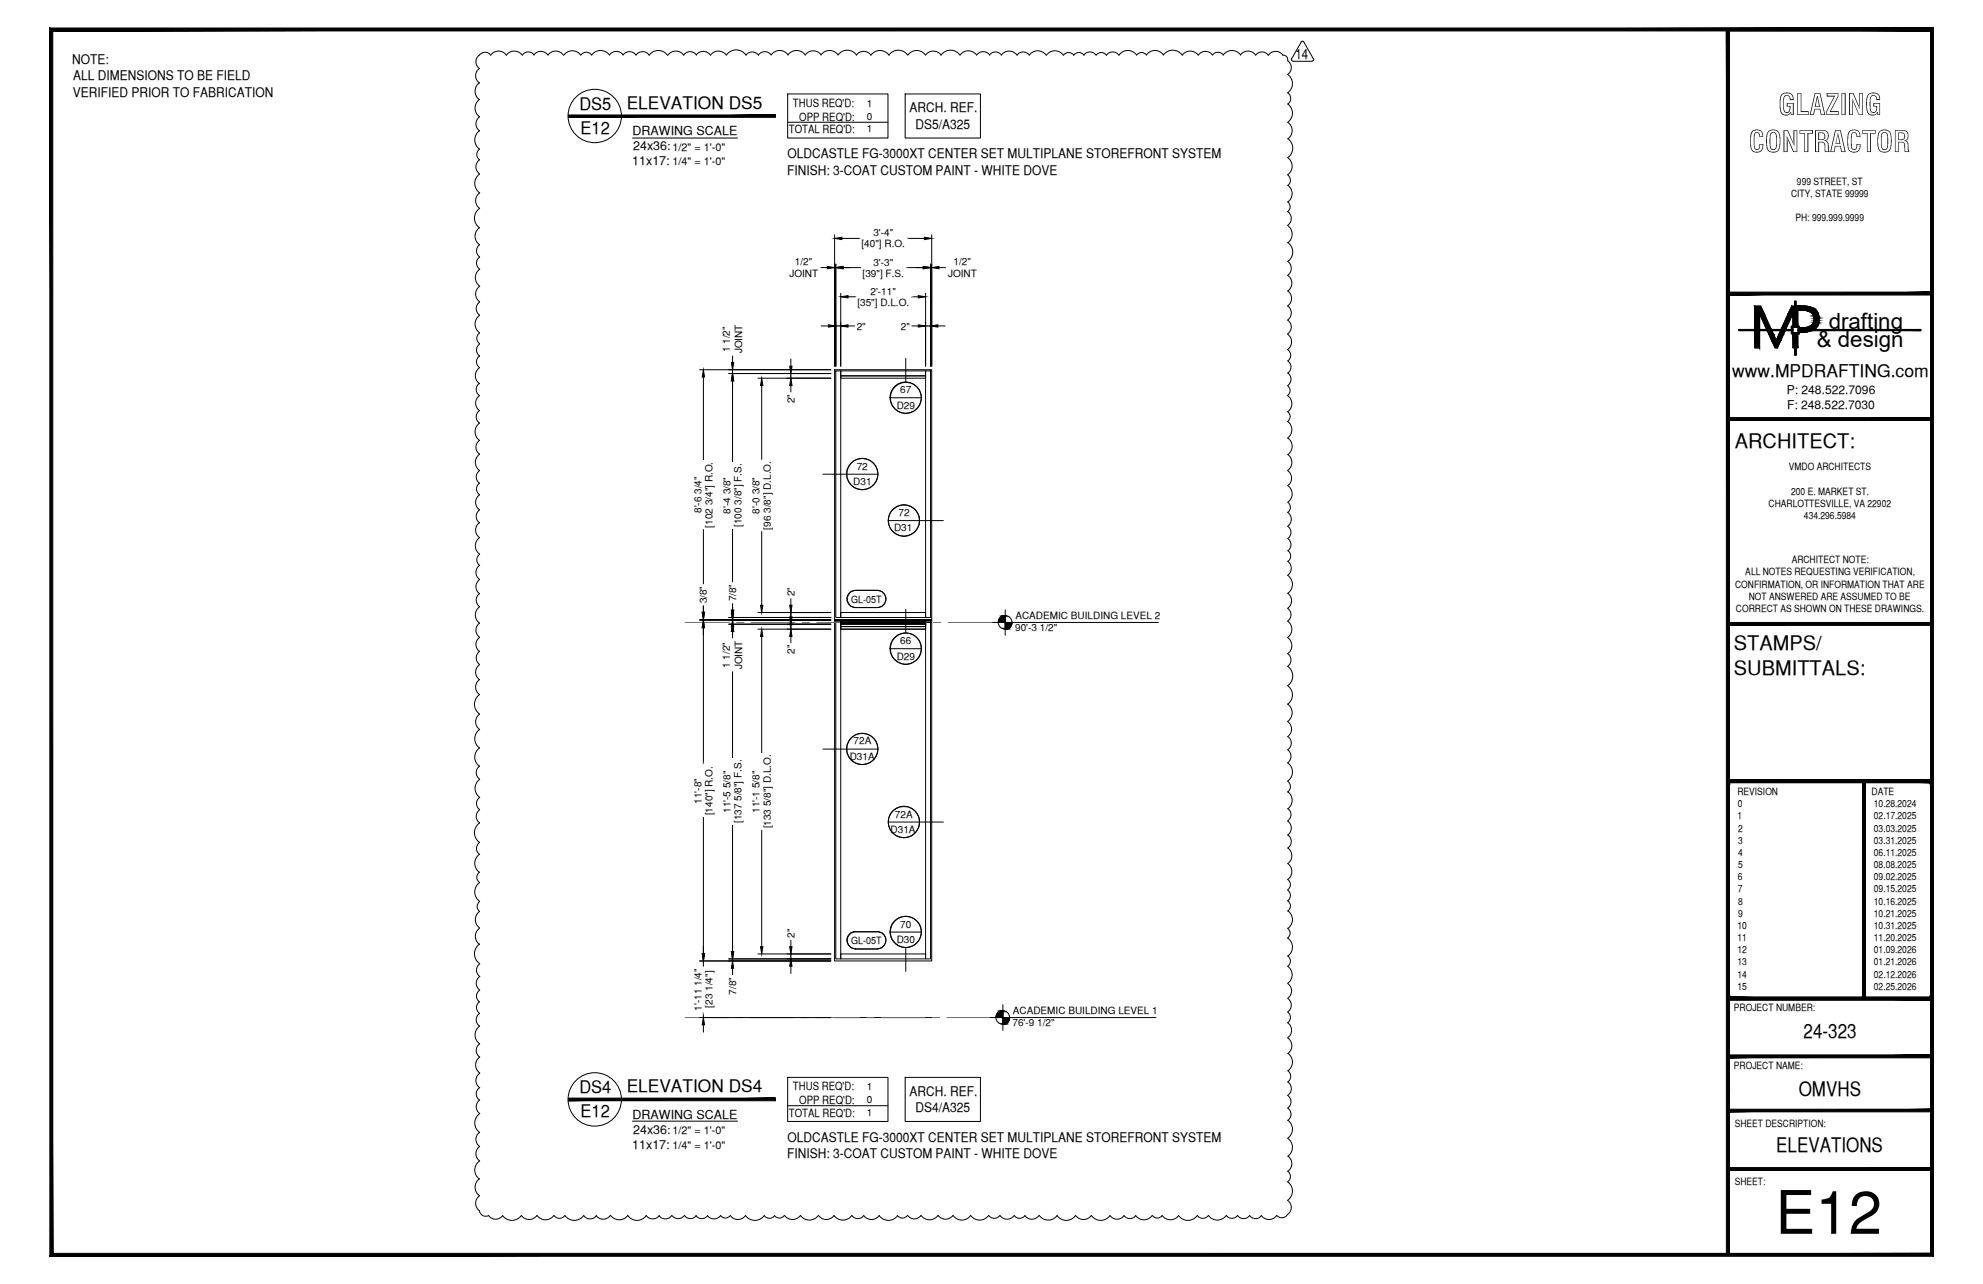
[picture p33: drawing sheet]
<svg xmlns="http://www.w3.org/2000/svg" width="432mm" height="279mm" viewBox="0 0 432 279" stroke-linecap="round" stroke-linejoin="round" font-family="sans-serif">
<defs><g id="words">
<text font-size="13.1" x="386.6" y="268.5">E12</text>
<g font-size="6.3">
<text x="387.2" y="25">GLAZING</text>
<text x="380.8" y="33.1">CONTRACTOR</text>
</g>
<g font-size="4.9">
<text x="398.2" y="71.5">drafting</text>
<text x="395.6" y="75.5">&amp; design</text>
</g>
<g font-size="4.4">
<text x="377.8" y="97.5">ARCHITECT:</text>
<text x="377.6" y="141.5">STAMPS/</text>
<text x="377.6" y="146.9">SUBMITTALS:</text>
<text x="392.7" y="225.8">24-323</text>
<text x="391.7" y="238.5">OMVHS</text>
<text x="386.8" y="250.7">ELEVATIONS</text>
</g>
<g font-size="3.8">
<text x="126.2" y="23.9">DS5</text>
<text x="136.5" y="23.7">ELEVATION DS5</text>
<text x="126.4" y="29.1">E12</text>
<text x="377.2" y="82">www.MPDRAFTING.com</text>
<text x="126.2" y="237.9">DS4</text>
<text x="136.5" y="237.7">ELEVATION DS4</text>
<text x="126.4" y="243.1">E12</text>
</g>
<text font-size="3.1" x="282.1" y="12.8">14</text>
<g font-size="2.9">
<text x="15.7" y="13.9">NOTE:</text>
<text x="15.9" y="17.5">ALL DIMENSIONS TO BE FIELD</text>
<text x="15.9" y="21">VERIFIED PRIOR TO FABRICATION</text>
<text x="198.1" y="24.4">ARCH. REF.</text>
<text x="199.3" y="28">DS5/A325</text>
<text x="171.5" y="34.5">OLDCASTLE FG-3000XT CENTER SET MULTIPLANE STOREFRONT SYSTEM</text>
<text x="171.4" y="38.1">FINISH: 3-COAT CUSTOM PAINT - WHITE DOVE</text>
<text x="198.1" y="238.4">ARCH. REF.</text>
<text x="199.3" y="242">DS4/A325</text>
<text x="171.5" y="248.5">OLDCASTLE FG-3000XT CENTER SET MULTIPLANE STOREFRONT SYSTEM</text>
<text x="171.4" y="252">FINISH: 3-COAT CUSTOM PAINT - WHITE DOVE</text>
</g>
<g font-size="2.7">
<text x="137.7" y="29.4">DRAWING SCALE</text>
<text x="137.9" y="32.7">24x36:</text>
<text x="137.7" y="36">11x17:</text>
<text x="137.7" y="243.4">DRAWING SCALE</text>
<text x="137.7" y="250">11x17:</text>
<text x="137.9" y="246.7">24x36:</text>
</g>
<g font-size="2.6">
<text x="389.1" y="85.8">P: 248.522.7096</text>
<text x="389.1" y="89">F: 248.522.7030</text>
</g>
<g font-size="2.5">
<text x="172.7" y="23.2">THUS REQ'D:</text>
<text x="171.8" y="29">TOTAL REQ'D:</text>
<text x="174.1" y="26.2">OPP REQ'D:</text>
<text x="172.7" y="237.2">THUS REQ'D:</text>
<text x="171.8" y="243">TOTAL REQ'D:</text>
<text x="174.1" y="240.2">OPP REQ'D:</text>
</g>
<g font-size="2.4">
<text x="146.4" y="32.8">1/2&quot; = 1'-0&quot;</text>
<text x="146.4" y="36">1/4&quot; = 1'-0&quot;</text>
<text x="146.4" y="246.8">1/2&quot; = 1'-0&quot;</text>
<text x="146.4" y="250">1/4&quot; = 1'-0&quot;</text>
</g>
<g font-size="2.2">
<text x="188.8" y="23.2">1</text>
<text x="188.8" y="26.1">0</text>
<text x="188.8" y="28.8">1</text>
<text x="391.3" y="40.2">999 STREET, ST</text>
<text x="390" y="42.9">CITY, STATE 99999</text>
<text x="187.6" y="53.8">[40&quot;] R.O.</text>
<text x="190.2" y="51.4">3'-4&quot;</text>
<text x="391" y="48.2">PH: 999.999.9999</text>
<text x="173.1" y="57.7">1/2&quot;</text>
<text x="190.2" y="57.8">3'-3&quot;</text>
<text x="207.6" y="57.7">1/2&quot;</text>
<text x="171.9" y="60.3">JOINT</text>
<text x="187.8" y="60.2">[39&quot;] F.S.</text>
<text x="189.5" y="64.2">2'-11&quot;</text>
<text x="206.4" y="60.3">JOINT</text>
<text x="186.6" y="71.8">2&quot;</text>
<text x="186.7" y="66.5">[35&quot;] D.L.O.</text>
<text x="196.2" y="71.8">2&quot;</text>
<text x="158.9" y="76.6" transform="rotate(-90 158.9 76.6)">1 1/2&quot;</text>
<text x="161.6" y="76.9" transform="rotate(-90 161.6 76.9)">JOINT</text>
<text x="173" y="87.8" transform="rotate(-90 173 87.8)">2&quot;</text>
<text x="195.3" y="89">D29</text>
<text x="196" y="85.6">67</text>
<text x="185.8" y="105.5">D31</text>
<text x="186.6" y="102.2">72</text>
<text x="389.5" y="102.3">VMDO ARCHITECTS</text>
<text x="390" y="107.6">200 E. MARKET ST.</text>
<text x="152.7" y="111.6" transform="rotate(-90 152.7 111.6)">8'-6 3/4&quot;</text>
<text x="159.1" y="111.8" transform="rotate(-90 159.1 111.8)">8'-4 3/8&quot;</text>
<text x="165.4" y="111.8" transform="rotate(-90 165.4 111.8)">8'-0 3/8&quot;</text>
<text x="195.6" y="112.3">72</text>
<text x="385.1" y="110.3">CHARLOTTESVILLE, VA 22902</text>
<text x="392.8" y="113">434.296.5984</text>
<text x="155.1" y="114.8" transform="rotate(-90 155.1 114.8)">[102 3/4&quot;] R.O.</text>
<text x="161.5" y="114.7" transform="rotate(-90 161.5 114.7)">[100 3/8&quot;] F.S.</text>
<text x="167.8" y="115.3" transform="rotate(-90 167.8 115.3)">[96 3/8&quot;] D.L.O.</text>
<text x="194.7" y="115.6">D31</text>
<text x="380" y="125.2">ALL NOTES REQUESTING VERIFICATION,</text>
<text x="390.1" y="122.6">ARCHITECT NOTE:</text>
<text x="153.9" y="131.3" transform="rotate(-90 153.9 131.3)">3/8&quot;</text>
<text x="160.3" y="130.9" transform="rotate(-90 160.3 130.9)">7/8&quot;</text>
<text x="173" y="129.8" transform="rotate(-90 173 129.8)">2&quot;</text>
<text x="185.4" y="131.1">GL-05T</text>
<text x="377.8" y="127.9">CONFIRMATION, OR INFORMATION THAT ARE</text>
<text x="380.8" y="130.6">NOT ANSWERED ARE ASSUMED TO BE</text>
<text x="221" y="137.4">90'-3 1/2&quot;</text>
<text x="221.1" y="134.7">ACADEMIC BUILDING LEVEL 2</text>
<text x="378" y="133.2">CORRECT AS SHOWN ON THESE DRAWINGS.</text>
<text x="173" y="142.3" transform="rotate(-90 173 142.3)">2&quot;</text>
<text x="195.3" y="143.5">D29</text>
<text x="196" y="140.2">66</text>
<text x="158.9" y="145.4" transform="rotate(-90 158.9 145.4)">1 1/2&quot;</text>
<text x="161.6" y="145.7" transform="rotate(-90 161.6 145.7)">JOINT</text>
<text x="185.9" y="162">72A</text>
<text x="185" y="165.4">D31A</text>
<text x="378.3" y="173">REVISION</text>
<text x="407.5" y="173">DATE</text>
<text x="152.7" y="174.9" transform="rotate(-90 152.7 174.9)">11'-8&quot;</text>
<text x="155.1" y="177.4" transform="rotate(-90 155.1 177.4)">[140&quot;] R.O.</text>
<text x="159.1" y="176.9" transform="rotate(-90 159.1 176.9)">11'-5 5/8&quot;</text>
<text x="161.5" y="179.1" transform="rotate(-90 161.5 179.1)">[137 5/8&quot;] F.S.</text>
<text x="165.4" y="176.9" transform="rotate(-90 165.4 176.9)">11'-1 5/8&quot;</text>
<text x="194.9" y="177.9">72A</text>
<text x="378.3" y="178.3">1</text>
<text x="378.4" y="175.7">0</text>
<text x="408" y="175.7">10.28.2024</text>
<text x="408" y="178.3">02.17.2025</text>
<text x="167.8" y="180.3" transform="rotate(-90 167.8 180.3)">[133 5/8&quot;] D.L.O.</text>
<text x="193.9" y="181.2">D31A</text>
<text x="378.5" y="181">2</text>
<text x="378.5" y="183.6">3</text>
<text x="408" y="181">03.03.2025</text>
<text x="408" y="183.6">03.31.2025</text>
<text x="378.4" y="191.6">6</text>
<text x="378.5" y="186.2">4</text>
<text x="378.5" y="188.9">5</text>
<text x="408" y="186.2">06.11.2025</text>
<text x="408" y="188.9">08.08.2025</text>
<text x="408" y="191.6">09.02.2025</text>
<text x="378.4" y="194.2">7</text>
<text x="378.5" y="196.8">8</text>
<text x="408" y="194.2">09.15.2025</text>
<text x="408" y="196.8">10.16.2025</text>
<text x="196" y="201.9">70</text>
<text x="378.3" y="202.1">10</text>
<text x="378.5" y="199.5">9</text>
<text x="408" y="199.5">10.21.2025</text>
<text x="408" y="202.1">10.31.2025</text>
<text x="173" y="204.1" transform="rotate(-90 173 204.1)">2&quot;</text>
<text x="185.4" y="205.4">GL-05T</text>
<text x="195.3" y="205.2">D30</text>
<text x="378.3" y="204.8">11</text>
<text x="378.3" y="207.5">12</text>
<text x="408" y="204.8">11.20.2025</text>
<text x="408" y="207.5">01.09.2026</text>
<text x="378.3" y="210.1">13</text>
<text x="378.3" y="212.7">14</text>
<text x="378.3" y="215.4">15</text>
<text x="408" y="210.1">01.21.2026</text>
<text x="408" y="212.7">02.12.2026</text>
<text x="408" y="215.4">02.25.2026</text>
<text x="152.7" y="219.9" transform="rotate(-90 152.7 219.9)">1'-11 1/4&quot;</text>
<text x="155.1" y="219.3" transform="rotate(-90 155.1 219.3)">[23 1/4&quot;]</text>
<text x="160.3" y="216.4" transform="rotate(-90 160.3 216.4)">7/8&quot;</text>
<text x="220.5" y="220.7">ACADEMIC BUILDING LEVEL 1</text>
<text x="377.6" y="219.9">PROJECT NUMBER:</text>
<text x="220.5" y="223.3">76'-9 1/2&quot;</text>
<text x="377.6" y="232.5">PROJECT NAME:</text>
<text x="188.8" y="237.2">1</text>
<text x="188.8" y="240.1">0</text>
<text x="188.8" y="242.8">1</text>
<text x="377.8" y="245.2">SHEET DESCRIPTION:</text>
<text x="377.8" y="257.9">SHEET:</text>
</g>
</g></defs>
<!-- layer: COMPONENTS -->
<g fill="none" stroke="#000" stroke-width=".22">
<path d="M182 80.7h1.1v53.7h-1.1zM183.1 80.7h18.4v1.1h-18.4zM183.1 81.8h18.4v.5h-18.4zM201.5 80.7h1.1v53.7h-1.1zM182 135.3h1.1v73.4h-1.1zM183.1 135.3h18.4v1h-18.4zM183.1 133.3h18.4v1.1h-18.4zM183.1 136.3h18.4v.6h-18.4zM183.1 135.8h18.4v.5h-18.4zM183.1 135.7h18.4v.1h-18.4zM183.1 135.4h18.4v.3h-18.4zM183.1 135.3h18.4v.1h-18.4z"/>
<path d="M201.5 135.3h1.1v73.4h-1.1zM183.1 207.6h18.4v1.1h-18.4z"/>
</g>
<!-- layer: SYMBOLS -->
<path d="M187.8 99.8l.9 .1M197.2 83.2l.9 .1M196.8 109.9l-.8 .1M186 132.1h5.4l-5.1 .1h4.8M191.1 128.5h-5.1h5.4M197.2 137.7l.9 .2M187.8 159.6l.9 .1M196.8 175.5l-.8 .1M197.2 199.4l.9 .1M186 206.4h5.4l-5.1 .1h4.8M191.1 202.8h-5.1h5.4" fill="none" stroke="#fff" stroke-width=".22"/>
<g fill="#fff" stroke="#fff" stroke-width=".22">
<path d="M185.4 203l.6-.2h5.4zM185.4 203h6.6l-.6-.2zM185.4 203h6.6l-7.1 .5zM184.9 203.5h7.6l-.5-.5zM184.9 203.5h7.6l-7.9 .5zM184.6 204h8.2l-.3-.5zM184.6 204h8.2l-8.3 .6zM184.5 204.6h8.4l-.1-.6zM184.5 204.6h8.4l-8.3 .6zM184.6 205.2h8.2l.1-.6zM184.6 205.2h8.2l-7.9 .6zM184.9 205.8h7.6l.3-.6zM184.9 205.8h7.6l-7.1 .4zM185.4 206.2h6.6l.5-.4zM185.4 206.2h6.6l-6 .2zM186 206.4h5.4l.6-.2z"/>
<path d="M185.4 128.7l.6-.2h5.4zM185.4 128.7h6.6l-.6-.2zM185.4 128.7h6.6l-7.1 .5zM184.9 129.2h7.6l-.5-.5zM184.9 129.2h7.6l-7.9 .5zM184.6 129.7h8.2l-.3-.5zM184.6 129.7h8.2l-8.3 .6zM184.5 130.3h8.4l-.1-.6zM184.5 130.3h8.4l-8.3 .6zM184.6 130.9h8.2l.1-.6zM184.6 130.9h8.2l-7.9 .6zM184.9 131.5h7.6l.3-.6zM184.9 131.5h7.6l-7.1 .5zM185.4 132h6.6l.5-.5zM185.4 132h6.6l-6 .1zM186 132.1h5.4l.6-.1z"/>
<path d="M195.6 144.1l.8 .4 .8 .1zM195.6 144.1l2.5 .4-.9 .1zM194.9 143.6l.7 .5 2.5 .4zM194.9 143.6l4 .5-.8 .4zM194.3 142.9l.6 .7 4 .5zM194.3 142.9l5.3 .7-.7 .5zM194 142l.3 .9 5.3 .7zM194 142l6.2 .9-.6 .7zM193.9 141.2l.1 .8 6.2 .9zM193.9 141.2l6.6 .8-.3 .9zM194 140.3l-.1 .9 6.6 .8zM194 140.3l6.7 .9-.2 .8zM194.3 139.4l-.3 .9 6.7 .9zM194.3 139.4l6.2 .9 .2 .9zM194.9 138.7l-.6 .7 6.2 .9zM194.9 138.7l5.3 .7 .3 .9zM194.9 138.7l5.3 .7-4.6-1.2zM195.6 138.2l4 .5 .6 .7zM195.6 138.2l4 .5-3.2-.8zM196.4 137.9l2.5 .3 .7 .5zM196.4 137.9l2.5 .3-1.7-.5zM197.2 137.7l1.7 .5z"/>
<path d="M195.6 205.7l1.6 .5zM195.6 205.7l2.5 .4-.9 .1zM194.9 205.2l.7 .5 2.5 .4zM194.9 205.2l4 .5-.8 .4zM194.3 204.5l.6 .7 4 .5zM194.3 204.5l5.3 .7-.7 .5zM194 203.6l.3 .9 5.3 .7zM194 203.6l6.2 .9-.6 .7zM193.9 202.8l.1 .8 6.2 .9zM193.9 202.8l6.6 .8-.3 .9zM194 201.9l-.1 .9 6.6 .8zM194 201.9l6.7 .9-.2 .8zM194.3 201.1l-.3 .8 6.7 .9zM194.3 201.1l6.2 .8 .2 .9zM194.9 200.4l-.6 .7 6.2 .8zM194.9 200.4l5.3 .7 .3 .8zM194.9 200.4l5.3 .7-4.6-1.3zM195.6 199.8l4 .6 .6 .7zM195.6 199.8l4 .6-3.2-.9zM196.4 199.5l2.5 .3 .7 .6zM196.4 199.5l2.5 .3-1.7-.4zM197.2 199.4l1.7 .4z"/>
<path d="M186.1 165.9l1.7 .5zM186.1 165.9l2.6 .3-.9 .2zM185.4 165.4l.7 .5 2.6 .3zM185.4 165.4l4.1 .5-.8 .3zM184.8 164.7l.6 .7 4.1 .5zM184.8 164.7l5.4 .7-.7 .5zM184.5 163.8l.3 .9 5.4 .7zM184.5 163.8l6.3 .9-.6 .7zM184.4 163l.1 .8 6.3 .9zM184.4 163l6.7 .8-.3 .9zM184.5 162.1l-.1 .9 6.7 .8zM184.5 162.1l6.7 .9-.1 .8zM184.8 161.3l-.3 .8 6.7 .9zM184.8 161.3l6.3 .8 .1 .9zM185.4 160.6l-.6 .7 6.3 .8zM185.4 160.6l5.4 .7 .3 .8zM185.4 160.6l5.4 .7-4.7-1.3zM186.1 160l4.1 .6 .6 .7zM186.1 160l4.1 .6-3.3-.9zM186.9 159.7l2.6 .3 .7 .6zM186.9 159.7l2.6 .3-1.7-.4zM187.8 159.6l1.7 .4z"/>
<path d="M196.8 182.3l1.8-.4zM196 182.2l.8 .1 1.8-.4zM196 182.2l3.3-.9-.7 .6zM195.1 181.9l.9 .3 3.3-.9zM195.1 181.9l4.7-1.3-.5 .7zM194.4 181.3l.7 .6 4.7-1.3zM194.4 181.3l5.8-1.5-.4 .8zM193.9 180.6l.5 .7 5.8-1.5zM193.9 180.6l6.3-1.7v.9zM193.5 179.8l.4 .8 6.3-1.7zM193.5 179.8l6.7-1.8v.9zM193.4 178.9l.1 .9 6.7-1.8zM193.4 178.9l6.4-1.7 .4 .8zM193.5 178l-.1 .9 6.4-1.7zM193.5 178l5.8-1.5 .5 .7zM193.9 177.2l-.4 .8 5.8-1.5zM193.9 177.2l4.7-1.2 .7 .5zM194.4 176.5l-.5 .7 4.7-1.2zM194.4 176.5l3.3-.9 .9 .4zM194.4 176.5l3.3-.9-2.6 .4zM195.1 176l1.7-.5 .9 .1zM195.1 176l1.7-.5-.8 .1z"/>
<path d="M195.6 89.5l1.6 .5zM195.6 89.5l2.5 .4-.9 .1zM194.9 89l.7 .5 2.5 .4zM194.9 89l4 .5-.8 .4zM194.3 88.3l.6 .7 4 .5zM194.3 88.3l5.3 .7-.7 .5zM194 87.4l.3 .9 5.3 .7zM194 87.4l6.2 .9-.6 .7zM193.9 86.6l.1 .8 6.2 .9zM193.9 86.6l6.6 .8-.3 .9zM194 85.7l-.1 .9 6.6 .8zM194 85.7l6.7 .9-.2 .8zM194.3 84.9l-.3 .8 6.7 .9zM194.3 84.9l6.2 .8 .2 .9zM194.9 84.2l-.6 .7 6.2 .8zM194.9 84.2l5.3 .7 .3 .8zM194.9 84.2l5.3 .7-4.6-1.3zM195.6 83.6l4 .6 .6 .7zM195.6 83.6l4 .6-3.2-.9zM196.4 83.3l2.5 .3 .7 .6zM196.4 83.3l2.5 .3-1.7-.4zM197.2 83.2l1.7 .4z"/>
<path d="M186.1 106.1l1.7 .5zM186.1 106.1l2.6 .3-.9 .2zM185.4 105.5l.7 .6 2.6 .3zM185.4 105.5l4.1 .6-.8 .3zM184.8 104.8l.6 .7 4.1 .6zM184.8 104.8l5.4 .7-.7 .6zM184.5 104l.3 .8 5.4 .7zM184.5 104l6.3 .8-.6 .7zM184.4 103.2l.1 .8 6.3 .8zM184.4 103.2l6.7 .8-.3 .8zM184.5 102.3l-.1 .9 6.7 .8zM184.5 102.3l6.7 .9-.1 .8zM184.8 101.5l-.3 .8 6.7 .9zM184.8 101.5l6.3 .8 .1 .9zM185.4 100.8l-.6 .7 6.3 .8zM185.4 100.8l5.4 .7 .3 .8zM185.4 100.8l5.4 .7-4.7-1.3zM186.1 100.2l4.1 .6 .6 .7zM186.1 100.2l4.1 .6-3.3-.9zM186.9 99.9l2.6 .3 .7 .6zM186.9 99.9l2.6 .3-1.7-.4zM187.8 99.8l1.7 .4z"/>
<path d="M196.8 116.7l1.8-.5-.9 .4zM196 116.6l.8 .1 1.8-.5zM196 116.6l3.3-.9-.7 .5zM195.1 116.2l.9 .4 3.3-.9zM195.1 116.2l4.7-1.2-.5 .7zM194.4 115.7l.7 .5 4.7-1.2zM194.4 115.7l5.8-1.5-.4 .8zM193.9 115l.5 .7 5.8-1.5zM193.9 115l6.3-1.7v.9zM193.5 114.2l.4 .8 6.3-1.7zM193.5 114.2l6.7-1.8v.9zM193.4 113.3l.1 .9 6.7-1.8zM193.4 113.3l6.4-1.7 .4 .8zM193.5 112.4l-.1 .9 6.4-1.7zM193.5 112.4l5.8-1.5 .5 .7zM193.9 111.6l-.4 .8 5.8-1.5zM193.9 111.6l4.7-1.2 .7 .5zM194.4 110.9l-.5 .7 4.7-1.2zM194.4 110.9l3.3-.9 .9 .4zM194.4 110.9l3.3-.9-2.6 .4zM195.1 110.4l1.7-.5 .9 .1zM195.1 110.4l1.7-.5-.8 .1z"/>
</g>
<g fill="none" stroke="#000" stroke-width=".22">
<path d="M171.5 20.4h21.9v9.6h-21.9zM171.5 26.6h21.9M197.2 78v5.2M193.9 86.6h6.8M179.2 103.2h12M193.4 113.3h12M184.9 129.2l.5-.5 .9-.2h4.8a1.87 1.87 0 0 1 1.8 1.8 1.87 1.87 0 0 1-1.8 1.9h-4.8a1.87 1.87 0 0 1-1.6-1.1 1.87 1.87 0 0 1 .2-1.9zM186.3 132.2h4.8M191 128.5a1.87 1.87 0 0 1 1.9 1.8 1.87 1.87 0 0 1-1.9 1.9M191.1 128.5h-4.8a1.87 1.87 0 0 0-1.9 1.8 1.87 1.87 0 0 0 1.9 1.9M197.2 132.6v5.1M216.2 135.4h36"/>
<path d="M218.9 132.7v5.5M193.9 141.2h6.8M179.2 163h12M193.4 178.9h12M184.9 203.5l.5-.5 .9-.2h4.8a1.87 1.87 0 0 1 1.8 1.8 1.87 1.87 0 0 1-1.8 1.9h-4.8a1.87 1.87 0 0 1-1.6-1.1 1.87 1.87 0 0 1 .2-1.9zM186.3 202.7a1.87 1.87 0 0 0-1.9 1.9 1.87 1.87 0 0 0 1.9 1.8M186.3 202.8h4.8M186.3 206.5h4.8M191 202.7a1.87 1.87 0 0 1 1.9 1.9 1.87 1.87 0 0 1-1.9 1.8M193.9 202.8h6.8M197.2 206.2v5.2M218.4 218.6v5.6"/>
<path d="M171.5 234.4h21.9v9.6h-21.9zM215.6 221.4h36.1M171.5 240.6h21.9"/>
<circle cx="129.5" cy="25.2" r="5.8"/>
<circle cx="197.2" cy="86.5" r="3.4"/>
<circle cx="197.3" cy="86.6" r="3.4"/>
<circle cx="187.7" cy="103.2" r="3.4"/>
<circle cx="187.8" cy="103.2" r="3.4"/>
<circle cx="196.8" cy="113.3" r="3.4"/>
<circle cx="218.9" cy="135.4" r="1.49"/>
<circle cx="197.2" cy="141.1" r="3.4"/>
<circle cx="197.3" cy="141.2" r="3.4"/>
<circle cx="187.7" cy="163" r="3.4"/>
<circle cx="187.8" cy="163" r="3.4"/>
<circle cx="196.8" cy="178.8" r="3.4"/>
<circle cx="196.8" cy="178.9" r="3.4"/>
<circle cx="197.2" cy="202.8" r="3.4"/>
<circle cx="197.3" cy="202.8" r="3.4"/>
<circle cx="129.5" cy="239.2" r="5.8"/>
<circle cx="218.3" cy="221.4" r="1.49"/>
</g>
<!-- layer: ROUGH OPENING -->
<path d="M181.7 80.5h21.2v54.3h-21.2zM181.7 135h21.2v74.1h-21.2z" fill="none" stroke="#000" stroke-width=".22"/>
<!-- layer: DIM -->
<g fill="none" stroke="#000" stroke-width=".22">
<path d="M178.6 58.2h1.5M181.7 51.1v28.6M181.7 58.2h.3M182 57.5v22.2M183.3 51.9h4M183.6 58.2h4M197 58.2h4M197.3 51.9h4M202.6 57.5v22.2M202.6 58.2h.3M202.9 51.1v28.6M204.5 58.2h1.6"/>
<path d="M159.5 77.3v1.6M172.2 78.1v1.6M178.8 70.9h1.6M182 70.9h1.1M183.1 63.8v15.9M184.7 70.9h1.5M184.7 64.6h1.7M198.2 64.6h1.8M198.4 70.9h1.6M201.5 63.8v15.9M201.5 70.9h1.1M204.2 70.9h1.6"/>
<path d="M152.3 80.5h28.6M153.2 82v18.3M158.7 81.3h22.2M159.5 80.5v.8M159.5 82.9v17.7M165 82.3h15.9M165.9 83.9v16.2M172.2 81.3v1M172.2 83.9v1.6M153.2 115.1v18.1M159.5 115v18.4M165.9 115.5v16.2"/>
<path d="M152.3 135h28.6M152.3 134.8h28.6M153.2 134.8v.2M153.2 136.6v29.9M158.7 135.8h22.2M158.7 134.4h22.2M159.5 134.4v.4M159.5 135v.8M159.5 136.4v28.7M165 136.9h15.9M165 133.3h15.9M165.9 138.5v25.5"/>
<path d="M172.2 130.1v1.6M172.2 132.7v1.7M172.2 135.8v1.7M172.2 138.5v1.6M153.2 177.7v29.8M159.5 179.4v27.7M165.9 180.5v25.5M152.3 209.1h28.6M153.2 209.1v1.3M158.7 208.7h22.2M159.5 208.7v.4M159.5 210.7v1.6"/>
<path d="M165 207.6h15.9M172.2 204.4v1.6M172.2 207.6v1.1M172.2 210.2v1.6M152.3 221.4h28.6M153.2 220.1v1.3M153.2 223v1.6"/>
</g>
<g fill="#000" stroke="#000" stroke-width=".22">
<path d="M180.1 58l1.6 .2-1.6 .3zM181.7 51.9l1.6-.3v.5zM182 58.2l1.6-.2v.5zM201 58l1.6 .2-1.6 .3zM201.3 51.6l1.6 .3-1.6 .2zM202.9 58.2l1.6-.2v.5zM159.3 78.9h.5l-.3 1.6zM172 79.7h.5l-.3 1.6zM180.4 70.7l1.6 .2-1.6 .3zM183.1 70.9l1.6-.2v.5zM183.1 64.6l1.6-.3v.5zM200 70.7l1.5 .2-1.5 .3z"/>
<path d="M200 64.3l1.5 .3-1.5 .2zM202.6 70.9l1.6-.2v.5zM153.2 80.5l.2 1.5h-.5zM159.5 81.3l.3 1.6h-.5zM165.9 82.3l.2 1.6h-.5zM172.2 82.3l.3 1.6h-.5zM153.2 135l.2 1.6h-.5zM152.9 133.2h.5l-.2 1.6zM159.5 135.8l.3 1.6h-.5zM159.3 133.4h.5l-.3 1.6zM159.3 132.8h.5l-.3 1.6zM159.5 134.8l.3 1.6h-.5z"/>
<path d="M165.9 136.9l.2 1.6h-.5zM165.6 131.7h.5l-.2 1.6zM172.2 134.4l.3 1.6h-.5zM172 131.7h.5l-.3 1.6zM172 134.2h.5l-.3 1.6zM172.2 136.9l.3 1.6h-.5zM152.9 207.5h.5l-.2 1.6zM159.3 207.1h.5l-.3 1.6zM159.5 209.1l.3 1.6h-.5zM165.6 206h.5l-.2 1.6zM172.2 208.7l.3 1.5h-.5zM172 206h.5l-.3 1.6z"/>
<path d="M153.2 221.4l.2 1.6h-.5z"/>
</g>
<g fill="#fff" stroke="#fff" stroke-width=".22">
<path d="M150.7 169v6.1h2.5zM150.7 169h2.5v6.1z"/>
<path d="M153.2 166.5v11.2h2.8zM153.2 166.5h2.8v11.2z"/>
<path d="M157.1 167.4v9.6h2.4zM157.1 167.4h2.4v9.6z"/>
<path d="M159.5 165.1v14.3h2.9zM159.5 165.1h2.9v14.3z"/>
<path d="M157 139v7h5.1zM157 139h5.1v7z"/>
<path d="M158.3 212.3v4.4h2.4zM158.3 212.3h2.4v4.4z"/>
<path d="M171 201.8v2.6h2.4zM171 201.8h2.4v2.6z"/>
<path d="M163.4 167.4v9.6h2.5zM163.4 167.4h2.5v9.6z"/>
<path d="M165.9 164v16.5h2.8zM165.9 164h2.8v16.5z"/>
<path d="M150.7 210.4v9.7h2.5zM150.7 210.4h2.5v9.7z"/>
<path d="M153.2 211v8.5h2.8zM153.2 211h2.8v8.5z"/>
<path d="M189.9 49.5v2.4l4.9-2.4zM189.9 51.9l4.9-2.4v2.4z"/>
<path d="M187.3 51.9v2.8l10-2.8zM187.3 54.7l10-2.8v2.8z"/>
<path d="M189.9 55.8v2.4l4.9-2.4zM189.9 58.2l4.9-2.4v2.4z"/>
<path d="M187.6 58.2v2.9l9.4-2.9zM187.6 61.1l9.4-2.9v2.9z"/>
<path d="M206.1 55.7v5.1l7-5.1zM206.1 60.8l7-5.1v5.1z"/>
<path d="M171.6 55.7v5.1l7-5.1zM171.6 60.8l7-5.1v5.1z"/>
<path d="M195.8 69.7v2.4l2.6-2.4zM195.8 72.1l2.6-2.4v2.4z"/>
<path d="M186.2 69.7v2.4l2.6-2.4zM186.2 72.1l2.6-2.4v2.4z"/>
<path d="M189.2 62.2v2.4l6.2-2.4zM189.2 64.6l6.2-2.4v2.4z"/>
<path d="M186.4 64.6v2.8l11.8-2.8zM186.4 67.4l11.8-2.8v2.8z"/>
<path d="M150.7 103.4v8.6h2.5zM150.7 103.4h2.5v8.6z"/>
<path d="M153.2 100.3v14.8h2.8zM153.2 100.3h2.8v14.8z"/>
<path d="M157.1 103.5v8.6h2.4zM157.1 103.5h2.4v8.6z"/>
<path d="M159.5 100.6v14.4h2.9zM159.5 100.6h2.9v14.4z"/>
<path d="M157 70.3v7h5.1zM157 70.3h5.1v7z"/>
<path d="M158.3 126.8v4.4h2.4zM158.3 126.8h2.4v4.4z"/>
<path d="M171 85.5v2.6h2.4zM171 85.5h2.4v2.6z"/>
<path d="M171 127.5v2.6h2.4zM171 127.5h2.4v2.6z"/>
<path d="M163.4 103.5v8.6h2.5zM163.4 103.5h2.5v8.6z"/>
<path d="M165.9 100.1v15.4h2.8zM165.9 100.1h2.8v15.4z"/>
<path d="M171 140.1v2.5h2.4zM171 140.1h2.4v2.5z"/>
<path d="M152 127.3v4.3h2.4zM152 127.3h2.4v4.3z"/>
</g>
<!-- layer: MEDIUM_1 -->
<path d="M181.7 135.4h21.2M181.7 221.4h21.2" fill="none" stroke="#000" stroke-width=".22"/>
<!-- layer: GRID LINES -->
<g fill="none" stroke="#6c6c6c" stroke-width=".22">
<path d="M149.2 135.4h9.6M160.4 135.4h1.6M163.6 135.4h9.5M174.7 135.4h1.6M177.9 135.4h9.5M189 135.4h1.6M192.2 135.4h9.5M203.3 135.4h1.6M206.4 135.4h9.8M149.2 221.4h9.4M160.1 221.4h1.6M163.3 221.4h9.5"/>
<path d="M174.4 221.4h1.6M177.6 221.4h9.5M188.7 221.4h1.6M191.9 221.4h9.5M203 221.4h1.6M206.2 221.4h9.4"/>
</g>
<!-- layer: SYMBOLS -->
<g fill="#000" stroke="#000" stroke-width=".22">
<path d="M218.6 134h.3zM218.9 136.8h.5zM218.1 220l.3-.1zM218.4 222.8h.5z"/>
<path d="M123.8 25v.5l45-.5zM123.8 25.5l45-.5v.5z"/>
<path d="M218.6 134h.3zM218.4 134h.5z"/>
<path d="M218.4 134l.5 .2v-.2zM218.1 134.2l.3-.2 .5 .2z"/>
<path d="M218.1 134.2l.8 .1v-.1zM217.9 134.3l.2-.1 .8 .1z"/>
<path d="M217.9 134.3l1 .2v-.2zM217.9 134.3l1 .2h-1.2z"/>
<path d="M217.7 134.5l1.2 .2v-.2zM217.7 134.5l1.2 .2h-1.3z"/>
<path d="M217.6 134.7l1.3 .2v-.2zM217.6 134.7l1.3 .2h-1.4z"/>
<path d="M217.5 134.9l1.4 .3v-.3zM217.5 134.9l1.4 .3h-1.5z"/>
<path d="M217.4 135.2l1.5 .2v-.2zM217.4 135.2l1.5 .2h-1.5z"/>
<path d="M218.9 136.8l.2 .1zM218.9 136.9h.2z"/>
<path d="M218.9 136.7l.5 .1 .2-.1zM218.9 136.7l.5 .1h-.5z"/>
<path d="M218.9 136.6l.7 .1 .2-.1zM218.9 136.6l.7 .1h-.7z"/>
<path d="M218.9 136.4l.9 .2 .2-.2zM218.9 136.4l.9 .2h-.9z"/>
<path d="M218.9 136.2l1.1 .2 .2-.2zM218.9 136.2l1.1 .2h-1.1z"/>
<path d="M218.9 136l1.3 .2 .1-.2zM218.9 136l1.3 .2h-1.3z"/>
<path d="M218.9 135.7l1.4 .3v-.3zM218.9 135.7l1.4 .3h-1.4z"/>
<path d="M218.9 135.4l1.4 .3 .1-.3zM218.9 135.4l1.4 .3h-1.4z"/>
<path d="M218.1 220h.3zM217.9 220h.5z"/>
<path d="M123.8 239v.5l45-.5zM123.8 239.5l45-.5v.5z"/>
<path d="M217.9 220l.5 .2v-.2zM217.6 220.2l.3-.2 .5 .2z"/>
<path d="M217.6 220.2l.8 .1v-.1zM217.4 220.3l.2-.1 .8 .1z"/>
<path d="M217.4 220.3l1 .2v-.2zM217.4 220.3l1 .2h-1.2z"/>
<path d="M217.2 220.5l1.2 .2v-.2zM217.2 220.5l1.2 .2h-1.3z"/>
<path d="M217.1 220.7l1.3 .2v-.2zM217.1 220.7l1.3 .2h-1.4z"/>
<path d="M217 220.9l1.4 .3v-.3zM217 220.9l1.4 .3h-1.5z"/>
<path d="M216.9 221.2l1.5 .2v-.2zM216.9 221.2l1.5 .2h-1.5z"/>
<path d="M218.4 222.9h.2zM218.4 222.8l.2 .1z"/>
<path d="M218.4 222.7l.5 .1 .2-.1zM218.4 222.7l.5 .1h-.5z"/>
<path d="M218.4 222.6l.7 .1 .2-.1zM218.4 222.6l.7 .1h-.7z"/>
<path d="M218.4 222.4l.9 .2 .2-.2zM218.4 222.4l.9 .2h-.9z"/>
<path d="M218.4 222.2l1.1 .2 .1-.2zM218.4 222.2l1.1 .2h-1.1z"/>
<path d="M218.4 221.9l1.2 .3 .2-.3zM218.4 221.9l1.2 .3h-1.2z"/>
<path d="M218.4 221.4l1.4 .3v-.3zM218.4 221.4l1.4 .3h-1.4z"/>
<path d="M218.4 221.7l1.4 .2v-.2zM218.4 221.7l1.4 .2h-1.4z"/>
</g>
<!-- layer: MEDIUM_2 -->
<path d="M137.7 30h22.9M137.7 244h22.9" fill="none" stroke="#000" stroke-width=".22"/>
<!-- layer: NOTES -->
<path d="M197.1 20.4h16.4v9.6h-16.4zM197.1 234.4h16.4v9.6h-16.4z" fill="none" stroke="#000" stroke-width=".22"/>
<!-- layer: FASTENERS -->
<path d="M181.7 134.8h21.2v.2h-21.2z" fill="none" stroke="#000" stroke-width=".22"/>
<!-- layer: 13TH REVISION -->
<g fill="none" stroke="#000" stroke-width=".22">
<path d="M104.4 18a2.25 2.25 0 0 0 0 3.7M104.4 11.9a1.8 1.8 0 0 0 0 3 1.94 1.94 0 0 0 0 3.2M110.2 12a2.13 2.13 0 0 1 3.5 0M110.2 12a2.06 2.06 0 0 0-3.3 0 1.51 1.51 0 0 0-2.5 0M113.8 12a1.56 1.56 0 0 1 2.5 0M116.2 12a1.87 1.87 0 0 1 3.1 0M119.3 12a2.06 2.06 0 0 1 3.4 0M122.8 12a2.25 2.25 0 0 1 3.7 0M126.5 12a1.4 1.4 0 0 1 2.3 0 2.38 2.38 0 0 1 3.9 0M132.7 11.9a1.81 1.81 0 0 1 3 0M135.6 12a1.74 1.74 0 0 1 2.9 0 1.75 1.75 0 0 1 2.9 0M141.3 12a2.44 2.44 0 0 1 4.1 0"/>
<path d="M145.4 12a2.13 2.13 0 0 1 3.5 0M148.9 12a1.68 1.68 0 0 1 2.8 0M151.6 12a1.87 1.87 0 0 1 3.1 0M154.7 12a2.13 2.13 0 0 1 3.5 0M158.2 12a2.57 2.57 0 0 1 4.2 0M162.4 12a1.68 1.68 0 0 1 2.8 0M165.2 12a1.68 1.68 0 0 1 2.7 0M167.9 11.9a2.25 2.25 0 0 1 3.7 0M178.8 11.9a2.25 2.25 0 0 1 3.7 0M178.8 12a2.13 2.13 0 0 0-3.5 0 2.31 2.31 0 0 0-3.7 0M182.5 12a2.44 2.44 0 0 1 4 0M197.7 12a2.51 2.51 0 0 0-4.1 0 2.38 2.38 0 0 0-3.9 0 1.96 1.96 0 0 0-3.2 0"/>
<path d="M197.7 12a2.33 2.33 0 0 1 3.8 0 2.07 2.07 0 0 1 3.4 0 2.54 2.54 0 0 1 4.2 0 2.2 2.2 0 0 1 3.6 0 1.75 1.75 0 0 1 2.8 0M215.5 12a1.56 1.56 0 0 1 2.5 0M218.1 12a2.09 2.09 0 0 1 3.4 0 1.62 1.62 0 0 1 2.6 0M224.1 12a2.25 2.25 0 0 1 3.7 0M227.9 12a2.27 2.27 0 0 1 3.7 0 1.35 1.35 0 0 1 2.2 0 1.37 1.37 0 0 1 2.2 0M236 12a1.62 1.62 0 0 1 2.7 0M238.7 12a1.37 1.37 0 0 1 2.2 0M240.9 12a1.68 1.68 0 0 1 2.8 0M243.7 12a2.32 2.32 0 0 1 3.8 0M247.5 12a1.3 1.3 0 0 1 2.1 0M249.6 11.9a2.25 2.25 0 0 1 3.7 0M253.3 12a2.51 2.51 0 0 1 4.1 0"/>
<path d="M257.4 12a2.13 2.13 0 0 1 3.5 0M270.1 12a2 2 0 0 1 3.3 0M270.2 12a2.32 2.32 0 0 0-3.8 0 1.41 1.41 0 0 0-2.4 0 1.9 1.9 0 0 0-3.1 0M273.4 12a1.68 1.68 0 0 1 2.8 0M276.2 12a1.94 1.94 0 0 1 3.2 0M279.3 12a1.01 1.01 0 0 1 1.1 1.2 1.81 1.81 0 0 1 0 3 2.48 2.48 0 0 1 0 4 1.49 1.49 0 0 1 0 2.5M281.2 12.7a.35 .35 0 0 0 .3 .6M281.6 13.3h4.1M283.3 9.1a.35 .35 0 0 1 .6 0M283.3 9.1l-2.1 3.7M283.9 9.1l2.1 3.7M286 12.7a.35 .35 0 0 1-.3 .6"/>
<path d="M104.4 21.6a2.32 2.32 0 0 0 0 3.8 1.87 1.87 0 0 0 0 3.1 2.4 2.4 0 0 0 0 4 1.44 1.44 0 0 0 0 2.3M104.4 34.8a1.87 1.87 0 0 0 0 3M104.4 37.9a2.51 2.51 0 0 0 0 4.1 2.07 2.07 0 0 0 0 3.3M280.4 38a1.43 1.43 0 0 1 0 2.4M280.4 22.6a2.49 2.49 0 0 1 0 4 2.19 2.19 0 0 1 0 3.6M280.4 30.2a2.53 2.53 0 0 1 0 4.1 2.25 2.25 0 0 1 0 3.7M104.4 49.6a2.25 2.25 0 0 0 0 3.6M104.4 45.4a2.57 2.57 0 0 0 0 4.2M104.4 53.3a1.62 1.62 0 0 0 0 2.6 1.63 1.63 0 0 0 0 2.7 2.27 2.27 0 0 0 .1 3.7 2.07 2.07 0 0 0-.1 3.4M280.4 43.9a1.3 1.3 0 0 1 0 2.2M280.4 56.9a1.87 1.87 0 0 1 0 3M280.4 49.1a2.32 2.32 0 0 1 0 3.8"/>
<path d="M280.4 46a1.81 1.81 0 0 1 0 3M280.4 59.9a2.01 2.01 0 0 1 0 3.4 2 2 0 0 1 0 3.3M280.4 52.8a2.51 2.51 0 0 1 0 4.1M280.4 40.3a2.19 2.19 0 0 1 0 3.6M104.4 77.4a1.56 1.56 0 0 0 0 2.6M104.4 68.6a2.32 2.32 0 0 0 0 3.8M104.4 72.5a1.43 1.43 0 0 0 0 2.3M104.4 65.7a1.75 1.75 0 0 0 0 2.9M104.4 74.8a1.62 1.62 0 0 0 0 2.7M280.4 72.7a2.06 2.06 0 0 1 0 3.4M280.4 66.6a1.87 1.87 0 0 1 0 3M280.4 69.7a1.81 1.81 0 0 1 0 2.9"/>
<path d="M280.4 76.1a1.49 1.49 0 0 1 0 2.4M280.4 78.5a1.57 1.57 0 0 1 0 2.6 1.68 1.68 0 0 1 0 2.8M104.4 83.4a1.62 1.62 0 0 0 0 2.7 2.04 2.04 0 0 0 0 3.3M104.4 95.8a1.81 1.81 0 0 0 0 3M104.4 80a2.13 2.13 0 0 0 0 3.5M104.4 89.3a1.68 1.68 0 0 0 0 2.8M104.4 92a2.32 2.32 0 0 0 0 3.8M104.4 98.8a2.19 2.19 0 0 0 0 3.6M280.4 89.6a1.3 1.3 0 0 1 0 2.1 2.19 2.19 0 0 1 0 3.6M280.4 83.9a1.3 1.3 0 0 1 0 2.2M280.4 98.9a2.13 2.13 0 0 1 0 3.5M280.4 86.1a2.13 2.13 0 0 1 0 3.5"/>
<path d="M280.4 95.3a2.19 2.19 0 0 1 0 3.6M104.4 102.4a1.68 1.68 0 0 0 0 2.8M104.4 113.7a2 2 0 0 0 0 3.3M104.4 105.1a1.56 1.56 0 0 0 0 2.6 2.01 2.01 0 0 0 0 3.3M104.4 117a2.19 2.19 0 0 0 0 3.6 1.54 1.54 0 0 0 .1 2.4M104.4 110.9a1.75 1.75 0 0 0 0 2.9M280.4 111.5a1.87 1.87 0 0 1 0 3M280.4 102.4a2.03 2.03 0 0 1 0 3.3 2.18 2.18 0 0 1 0 3.6 1.37 1.37 0 0 1 0 2.2M280.4 114.5a1.63 1.63 0 0 1 0 2.7 1.62 1.62 0 0 1 0 2.6M280.4 119.8a1.43 1.43 0 0 1 0 2.4M104.4 123a1.87 1.87 0 0 0 0 3.1M104.4 126.1a1.87 1.87 0 0 0 0 3.1"/>
<path d="M104.4 135.6a1.87 1.87 0 0 0 0 3.1M104.4 138.7a1.87 1.87 0 0 0 0 3.1M104.4 129.2a1.75 1.75 0 0 0 0 2.8 2.2 2.2 0 0 0 0 3.6M280.4 135.1a2.19 2.19 0 0 1 0 3.6M280.4 122.1a1.87 1.87 0 0 1 0 3.1M280.4 129.1a2 2 0 0 1 0 3.3M280.4 132.4a1.68 1.68 0 0 1 0 2.7M280.4 138.8a2.12 2.12 0 0 1 0 3.4 1.69 1.69 0 0 1 0 2.8 2.58 2.58 0 0 1 0 4.2 2.44 2.44 0 0 1 0 4M280.4 125.2a2.38 2.38 0 0 1 0 3.9M104.4 158.7a2.44 2.44 0 0 0 0 4.1 2.44 2.44 0 0 0 0 4M104.4 144.6a2 2 0 0 0 0 3.3M104.4 147.9a2 2 0 0 0 0 3.2 2.57 2.57 0 0 0 0 4.3"/>
<path d="M104.4 141.7a1.75 1.75 0 0 0 0 2.9M104.4 155.4a2.06 2.06 0 0 0 0 3.4M280.4 153.2a2.32 2.32 0 0 1 0 3.8M280.4 157a2 2 0 0 1 0 3.3M104.4 179.1a2.57 2.57 0 0 0 0 4.2M104.4 166.7a1.75 1.75 0 0 0 0 2.8 2.44 2.44 0 0 0 .1 4M104.4 176.2a1.75 1.75 0 0 0 0 2.9M104.4 173.5a1.62 1.62 0 0 0 0 2.7M280.4 163.1a1.75 1.75 0 0 1 0 2.9M280.4 170a1.43 1.43 0 0 1 0 2.3M280.4 178.6a1.87 1.87 0 0 1 0 3.1M280.4 166a2.44 2.44 0 0 1 0 4"/>
<path d="M280.4 172.3a2.25 2.25 0 0 1 0 3.7M280.4 175.9a1.62 1.62 0 0 1 0 2.7M280.4 160.3a1.75 1.75 0 0 1 0 2.8M104.4 185.9a2.38 2.38 0 0 0 0 3.9M104.4 189.8a1.37 1.37 0 0 0 0 2.2M104.4 196.2a1.3 1.3 0 0 0 0 2.1 2.19 2.19 0 0 0 0 3.6M104.4 192a2.51 2.51 0 0 0 0 4.1M104.4 183.3a1.62 1.62 0 0 0 0 2.7M280.4 193.7a1.43 1.43 0 0 1 0 2.3M280.4 196a1.37 1.37 0 0 1 0 2.3M280.4 181.7a1.73 1.73 0 0 1 0 2.8 2.04 2.04 0 0 1 0 3.4 2.13 2.13 0 0 1 0 3.5 1.37 1.37 0 0 1 0 2.2M280.4 198.2a2.32 2.32 0 0 1 0 3.8"/>
<path d="M104.4 205.4a2.57 2.57 0 0 0 0 4.3M104.4 202a2.13 2.13 0 0 0 0 3.5M104.4 215.5a1.56 1.56 0 0 0 0 2.5M104.4 218a1.56 1.56 0 0 0 0 2.5 1.69 1.69 0 0 0 0 2.8M104.5 209.7a1.68 1.68 0 0 0 0 2.8 1.8 1.8 0 0 0 0 2.9M280.4 202a1.3 1.3 0 0 1 0 2.1M280.4 208a1.37 1.37 0 0 1 0 2.3M280.4 217.2a1.81 1.81 0 0 1 0 3M280.4 210.3a2.25 2.25 0 0 1 0 3.7M280.4 214a1.94 1.94 0 0 1 0 3.2M280.4 204.1a2.38 2.38 0 0 1 0 3.9M104.4 236.7a1.62 1.62 0 0 0 0 2.7"/>
<path d="M104.4 227.1a1.75 1.75 0 0 0 0 2.9 2.15 2.15 0 0 0 .1 3.5M104.5 223.3a2.38 2.38 0 0 0 0 3.9M104.5 233.5a1.94 1.94 0 0 0 0 3.2M104.5 239.3a1.81 1.81 0 0 0 0 3 2.51 2.51 0 0 0-.1 4.1M280.4 220.2a1.43 1.43 0 0 1 0 2.4M280.4 222.5a2 2 0 0 1 0 3.3M280.4 235.4a1.8 1.8 0 0 1 0 3 1.68 1.68 0 0 1 0 2.7M280.4 233a1.49 1.49 0 0 1 0 2.4M280.4 225.9a2.06 2.06 0 0 1 0 3.3M280.4 229.2a2.32 2.32 0 0 1 0 3.8M104.4 252.7a2.38 2.38 0 0 0 0 3.9M104.4 256.5a2.25 2.25 0 0 0 0 3.7 2.02 2.02 0 0 0 0 3.3"/>
<path d="M104.4 246.4a1.87 1.87 0 0 0 0 3.1M104.5 249.5a1.94 1.94 0 0 0 0 3.1M280.4 254.8a1.43 1.43 0 0 1 0 2.4M280.4 257.2a2.44 2.44 0 0 1 0 4M280.4 247.7a2.38 2.38 0 0 1 0 3.9M280.4 243.8a2.38 2.38 0 0 1 0 3.9M280.4 241.1a1.62 1.62 0 0 1 0 2.7M280.5 251.6a2 2 0 0 1 0 3.2M104.4 263.5a1.37 1.37 0 0 0 2 1M106.4 264.5a1.87 1.87 0 0 0 3.1 0M109.4 264.5a2.51 2.51 0 0 0 4.1 0M113.5 264.5a2.06 2.06 0 0 0 3.4 0"/>
<path d="M116.9 264.5a2.25 2.25 0 0 0 3.7 0M120.7 264.5a1.43 1.43 0 0 0 2.3 0M123 264.5a2.51 2.51 0 0 0 4.1 0 1.66 1.66 0 0 0 2.8 0M129.8 264.5a1.87 1.87 0 0 0 3.1 0M132.9 264.4a2.32 2.32 0 0 0 3.8 0M143.5 264.5a1.68 1.68 0 0 0 2.8 0M143.6 264.5a1.76 1.76 0 0 1-2.9 0 2.44 2.44 0 0 1-4 0M146.3 264.5a1.68 1.68 0 0 0 2.7 0M149.1 264.5a1.56 1.56 0 0 0 2.5 0M151.5 264.5a1.56 1.56 0 0 0 2.6 0M159 264.5a1.28 1.28 0 0 1-2.1 0 1.75 1.75 0 0 1-2.9 0M170.8 264.5a1.3 1.3 0 0 1-2.1 0 1.34 1.34 0 0 1-2.3 0 2.52 2.52 0 0 1-4.1 0 2 2 0 0 1-3.3 0"/>
<path d="M170.8 264.5a2.13 2.13 0 0 0 3.5 0 2.36 2.36 0 0 0 3.9 0M178.2 264.5a2.06 2.06 0 0 0 3.4 0M181.6 264.5a2.38 2.38 0 0 0 3.9 0M185.5 264.5a1.56 1.56 0 0 0 2.6 0 2.1 2.1 0 0 0 3.4 0 2.42 2.42 0 0 0 4 0M195.4 264.5a1.37 1.37 0 0 0 2.2 0M197.7 264.5a1.75 1.75 0 0 0 2.8 0M207.5 264.5a2.02 2.02 0 0 1-3.2 0 2.25 2.25 0 0 1-3.7 0M207.6 264.5a2.32 2.32 0 0 0 3.8 0M217.7 264.5a1.5 1.5 0 0 1-2.4 0 2.38 2.38 0 0 1-3.9 0M223.2 264.5a1.87 1.87 0 0 0 3 0M223.2 264.5a1.45 1.45 0 0 1-2.4 0 1.87 1.87 0 0 1-3 0M226.3 264.5a2.38 2.38 0 0 0 3.9 0"/>
<path d="M230.2 264.5a2.44 2.44 0 0 0 4 0M234.2 264.5a2.13 2.13 0 0 0 3.5 0M250.9 264.5a2.18 2.18 0 0 1-3.6 0 1.54 1.54 0 0 1-2.5 0 1.9 1.9 0 0 1-3.1 0 2.44 2.44 0 0 1-4 0M250.9 264.5a1.3 1.3 0 0 0 2.2 0 2.19 2.19 0 0 0 3.6 0M256.6 264.5a2.51 2.51 0 0 0 4.1 0M260.7 264.5a1.49 1.49 0 0 0 2.4 0 2.38 2.38 0 0 0 3.9 0 1.5 1.5 0 0 0 2.5 0 1.6 1.6 0 0 0 2.6 0M272.1 264.5a1.56 1.56 0 0 0 2.6 0M274.6 264.5a2.06 2.06 0 0 0 3.4 0M280.4 261.2a1.86 1.86 0 0 1 0 3.1 1.43 1.43 0 0 1-2.4 .2"/>
</g>
<!-- layer: TITLE BLOCK -->
<g fill="#000" stroke="#000" stroke-width=".22">
<path d="M393.1 71.3h2.4zM394.3 68h1.6z"/>
<path d="M376.3 6.5v.2h44.1zM376.3 6.5h44.3l-.2 .2z"/>
<path d="M375.9 6.4l.7 266.6v-266.6zM375.9 6.4l.7 266.6h-.7z"/>
<path d="M420.6 6.5l-.2 .2 .2 234.9zM420.4 6.7l.2 234.9h-.2z"/>
<path d="M421 6.1l-.6 .6 .6 266.7zM420.4 6.7l.6 266.7-.6-.7zM10.9 273.4h410.1l-.6-.7zM10.9 273.4l.6-.7h408.9zM10.9 6.1v267.3l.6-.7zM10.9 6.1l.6 .6v266zM10.9 6.1l.6 .6 409.5-.6zM11.5 6.7l409.5-.6-.6 .6z"/>
<path d="M382.1 68.3h1.1zM382.1 68.3h1.1z"/>
<path d="M382.1 68.3l1.1 3.3v-3.3zM382.1 68.3l1.1 3.3h-1.1z"/>
<path d="M382.1 72.1l1.1 3.6v-3.6zM382.1 72.1l1.1 3.6h-1.1z"/>
<path d="M382.1 66.6l2.1 1.7-.8-1.7zM382.1 66.6l2.1 1.7h-2.1z"/>
<path d="M383.2 68.3h1zM383.2 68.3h1z"/>
<path d="M383.2 68.3l2.4 3.3-1.4-3.3zM383.2 68.3l2.4 3.3h-1z"/>
<path d="M384.9 72.1l1.3 .7-.3-.7zM384.9 72.1l1.3 .7h-1z"/>
<path d="M385.2 72.8l1.6 1.2-.6-1.2zM385.2 72.8l1.6 1.2h-1z"/>
<path d="M385.8 74l1.2 1.7 .8-1.7zM385.8 74l1.2 1.7h-.5z"/>
<path d="M387.3 72.8l.5 1.2 .6-1.2zM387.3 72.8l.5 1.2h-1z"/>
<path d="M387.7 72.1l.7 .7 .3-.7zM387.7 72.1l.7 .7h-1.1z"/>
<path d="M389.4 68.3l-.5 3.3 1.5-3.3zM389.4 68.3l-.5 3.3h-1z"/>
<path d="M390.1 71.2l.3 .5v-.5zM390.1 71.2l.3 .5h-.3z"/>
<path d="M378.7 71.7l11.7 .2v-.2zM378.7 71.7l11.7 .2h-11.7z"/>
<path d="M390.1 71.9l.3 .5v-.5zM390.1 71.9l.3 .5h-.3z"/>
<path d="M390.1 66.6l.6 1.7v-1.7zM390.1 66.6l.6 1.7h-1.3z"/>
<path d="M390.4 68.3l.3 2.6v-2.6zM390.4 68.3l.3 2.6h-.3z"/>
<path d="M390.4 72.8l.3 2.9v-2.9zM390.4 72.8l.3 2.9h-.3z"/>
<path d="M390.8 65.5l.3 5.5v-5.5zM390.8 65.5l.3 5.5h-.3z"/>
<path d="M390.8 72.6l.3 4.7v-4.7zM390.8 72.6l.3 4.7h-.3z"/>
<path d="M391.2 67.6l.3 3.3v-3.3zM391.2 67.6l.3 3.3h-.3z"/>
<path d="M391.2 72.8l.3 2.9v-2.9zM391.2 72.8l.3 2.9h-.3z"/>
<path d="M390.1 71l1.7 .2v-.2zM390.1 71l1.7 .2h-1.7z"/>
<path d="M391.5 71.2l.3 .5v-.5zM391.5 71.2l.3 .5h-.3z"/>
<path d="M391.5 71.9l.3 .5v-.5zM391.5 71.9l.3 .5h-.3z"/>
<path d="M390.1 72.4l1.7 .2v-.2zM390.1 72.4l1.7 .2h-1.7z"/>
<path d="M391.2 66.6l2.4 .1zM391.2 66.6l2.4 .1z"/>
<path d="M391.2 66.7l3.1 .2-.7-.2zM391.2 66.7l3.1 .2h-3.1z"/>
<path d="M391.9 72.2h1.7zM391.9 72.2l1.2 .1z"/>
<path d="M391.9 72.1l1.7 .1 .6-.1zM391.9 72.1l1.7 .1h-1.7z"/>
<path d="M391.2 66.9l3.8 .2-.7-.2zM391.2 66.9l3.8 .2h-3.8z"/>
<path d="M391.2 67.1l4.2 .3-.4-.3zM391.2 67.1l4.2 .3h-4.2z"/>
<path d="M391.2 67.4l4.3 .2-.1-.2zM391.2 67.4l4.3 .2h-4.3z"/>
<path d="M392.9 67.6h2.6zM392.9 67.6h2.6z"/>
<path d="M393.3 67.6l2.3 .1-.1-.1zM393.3 67.6l2.3 .1zM393.6 67.7h2zM393.6 67.7h2z"/>
<path d="M393.4 71.2l2.1 .1zM393.1 71.3h2.4zM393.1 71.3h2.4z"/>
<path d="M391.9 71.3l3.3 .3 .3-.3zM391.9 71.3l3.3 .3h-3.3z"/>
<path d="M393.6 67.7l2.1 .1-.1-.1zM393.6 67.7l2.1 .1z"/>
<path d="M393.8 71.2h1.8zM393.4 71.2h2.1z"/>
<path d="M394 67.8l1.9 .2-.2-.2zM394 67.8l1.9 .2h-1.6zM394.3 68h1.6z"/>
<path d="M394.1 71.1l1.5 .1 .1-.1zM393.8 71.2l.3-.1 1.5 .1z"/>
<path d="M394.2 70.9l1.5 .2 .1-.2zM394.2 70.9l1.5 .2h-1.6z"/>
<path d="M394.4 68l1.5 .2v-.2zM394.4 68l1.5 .2h-1.3z"/>
<path d="M394.4 70.9h1.5zM394.2 70.9h1.6z"/>
<path d="M394.6 68.2l1.4 .1-.1-.1zM394.6 68.2l1.4 .1h-1.3z"/>
<path d="M394.6 70.7l1.3 .2v-.2zM394.6 70.7l1.3 .2h-1.5z"/>
<path d="M394.7 68.3l1.3 .2v-.2zM394.7 68.3l1.3 .2h-1.2z"/>
<path d="M394.8 68.5l1.2 .2v-.2zM394.8 68.5l1.2 .2h-1.1zM394.9 68.7h1.1zM394.9 68.7h1.1z"/>
<path d="M394.8 70.4l1.2 .1v-.1zM394.8 70.4l1.2 .1h-1.3z"/>
<path d="M394.7 70.5l1.2 .2 .1-.2zM394.7 70.5l1.2 .2h-1.3z"/>
<path d="M394.9 68.7l1.2 .3-.1-.3zM394.9 68.7l1.2 .3h-1.1z"/>
<path d="M394.9 70.2l1.1 .2v-.2zM394.9 70.2l1.1 .2h-1.2z"/>
<path d="M395 69l1.1 .2v-.2zM395 69l1.1 .2h-1.1z"/>
<path d="M395 69.2l1.1 .2v-.2zM395 69.2l1.1 .2h-1.1z"/>
<path d="M395 69.4l1.1 .3v-.3zM395 69.4l1.1 .3h-1.1z"/>
<path d="M395 69.7l1.1 .1v-.1zM395 69.7l1.1 .1h-1.1z"/>
<path d="M395 69.8l1 .4 .1-.4zM395 69.8l1 .4h-1.1zM394.9 70.2h1.1zM394.9 70.2h1.1z"/>
<path d="M391.5 71.7l26.8 .2v-.2zM391.5 71.7l26.8 .2h-26.8z"/>
<path d="M376.3 64.2h44.3v-.6zM376.3 63.6h44.3l-44.3 .6z"/>
<path d="M376.3 91.5h44.3v-.6zM376.3 90.9h44.3l-44.3 .6z"/>
<path d="M376.3 136.1h44.3v-.7zM376.3 135.4h44.3l-44.3 .7z"/>
<path d="M405.6 170l.6 47.3v-47.3zM405.6 170l.6 47.3h-.6z"/>
<path d="M420.4 170.3v46.7l.2-46.9zM420.6 170.1v47.1l-.2-.2z"/>
<path d="M420.4 170.3v46.7l.2-46.9zM420.6 170.1v47.1l-.2-.2z"/>
<path d="M420.6 169.7l-.2 .6 .2-.2zM376.3 169.7h44.3l-.2 .6zM376.3 169.7l.3 .6h43.8zM376.3 169.7l.3 .6-.3-.2z"/>
<path d="M420.6 169.7l-.2 .6 .2-.2zM376.3 169.7h44.3l-.2 .6zM376.3 169.7l.3 .6h43.8zM376.3 169.7l.3 .6-.3-.2z"/>
<path d="M376.6 217l-.3 .2v.4zM376.6 217l44 .6h-44.3zM376.6 217l44 .6-.2-.6zM420.4 217l.2 .2v.4z"/>
<path d="M376.6 217l-.3 .2v.4zM376.6 217l44 .6h-44.3zM376.6 217l44 .6-.2-.6zM420.4 217l.2 .2v.4z"/>
<path d="M376.6 170.3l-.3 46.9 .3-.2zM376.3 170.1l.3 .2-.3 46.9z"/>
<path d="M376.6 170.3l-.3 46.9 .3-.2zM376.3 170.1l.3 .2-.3 46.9z"/>
<path d="M376.3 217.4h44.3v-.3zM376.3 217.1h44.3l-44.3 .3z"/>
<path d="M376.3 230.2h44.3v-.6zM376.3 229.6h44.3l-44.3 .6z"/>
<path d="M376.2 254.1v.6l44.5-.6zM376.2 254.7l44.5-.6v.6z"/>
<path d="M376.2 241.4v.5l44.5-.5zM376.2 241.9l44.5-.5v.5z"/>
<path d="M376.3 6.5v235.1h.3zM376.3 6.5h.3v235.1z"/>
<path d="M376.3 237.4v4.2h.3zM376.3 237.4l.3-.2v4.4zM376.3 237.2v.2l.3-.2z"/>
</g>
<g fill="none" stroke="#000" stroke-width=".22">
<path d="M378.7 71.7h11.4v-.7h.7v-5.5h.3v5.5h.7v.7h26.5v.2h-26.5v.7h-.7v4.7h-.3v-4.7h-.7v-.7h-11.4zM382.1 72.1h1.1v3.6h-1.1zM382.1 66.6h1.3l2.2 5h-1l-1.4-3.3v3.3h-1.1zM384.9 72.1h1l.9 1.9 .9-1.9h1l-1.7 3.6h-.5zM390.1 66.6h.6v4.3h-.3v-2.6l-1.5 3.3h-1zM390.4 71.2h1.1v1.2h-1.1zM390.4 72.8h.3v2.9h-.3zM391.2 72.8h.3v2.9h-.3zM392.8 67.6l.8 .1 .7 .3M393.1 71.3h-1.2v.3h3.3M394.2 72.1h-2.3v.2h1.2M394.2 72l-1.1 .2"/>
<path d="M394.3 70.8l-1.3 .4M394.3 68l.6 .9M394.9 69.9l-.6 .9M395 68.9v1M395 67.1l.6 .5 .4 1.1M395 67.1l-1.2-.4-2.6-.1v4.3h.3v-3.3h1.4M396 70.1l-.3 .8-.5 .7M396.1 68.7v1.4"/>
</g>
<use href="#words"/>
</svg>
